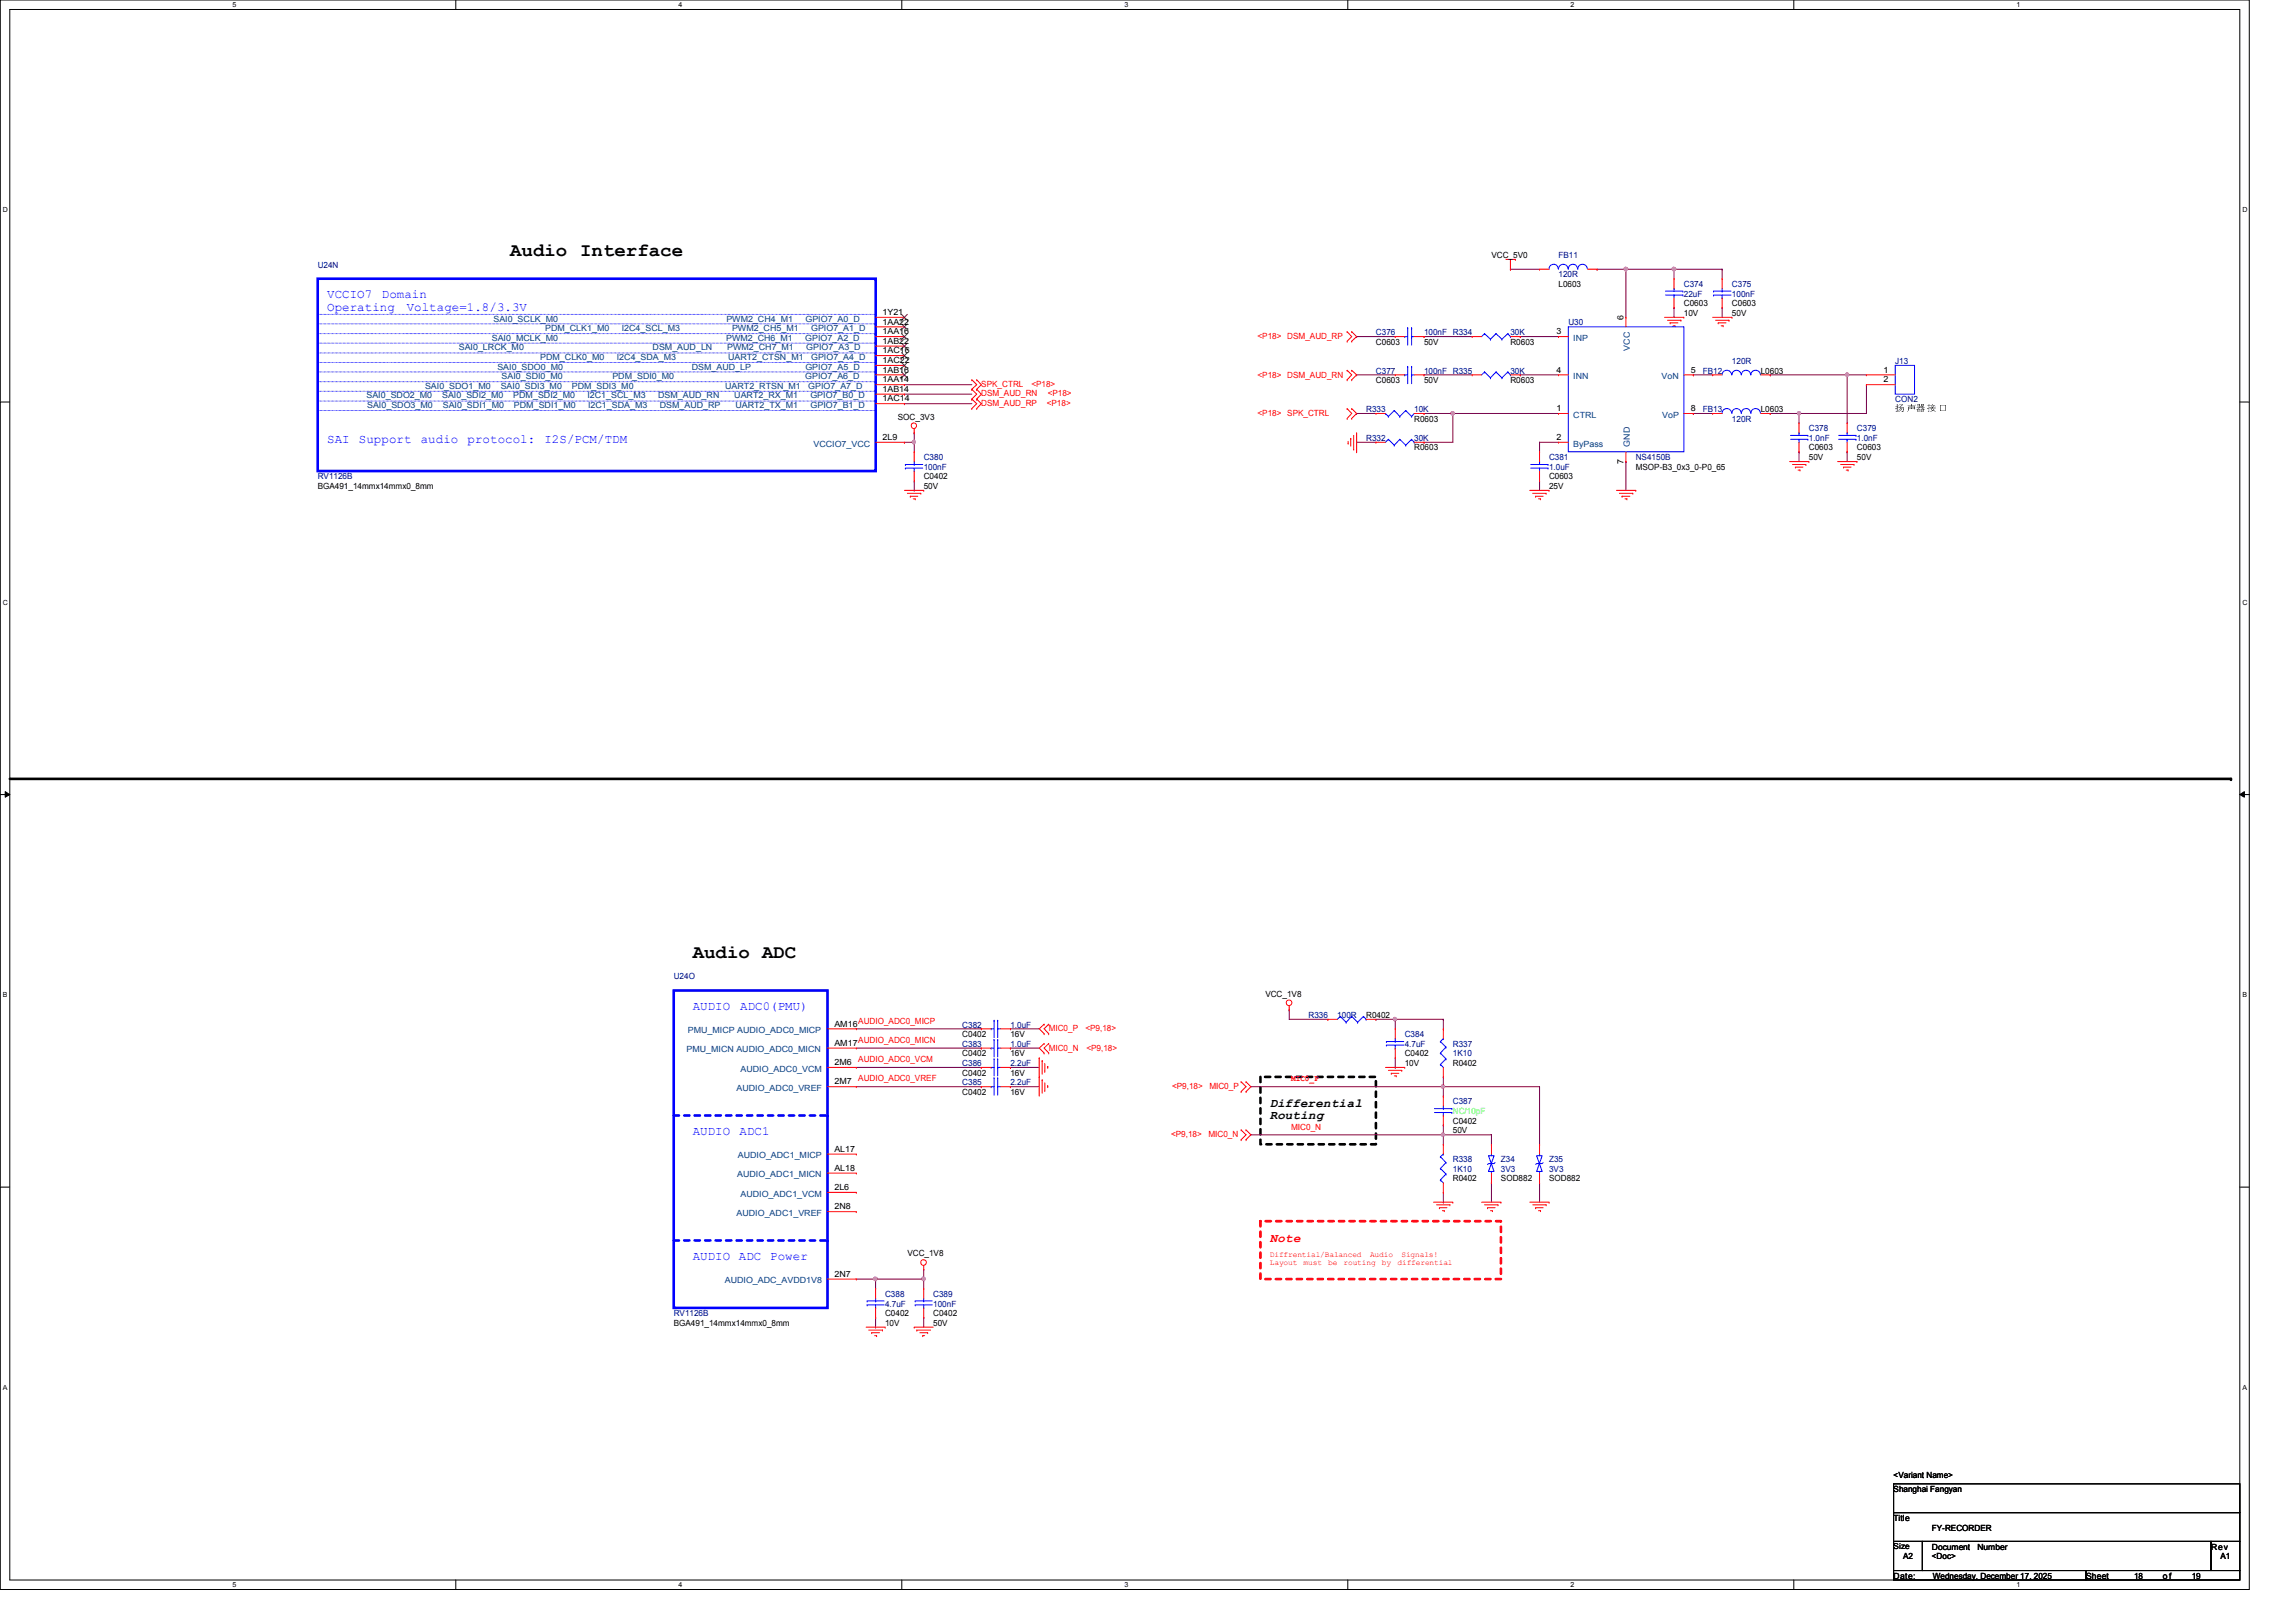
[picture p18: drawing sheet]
<svg xmlns="http://www.w3.org/2000/svg" width="297mm" height="210mm" viewBox="0 0 297 210" stroke-linecap="round" stroke-linejoin="round" font-family="sans-serif">
<defs><g id="words">
<g font-size="2.5">
<text x="66" y="33.1">Audio Interface</text>
<text x="89.6" y="124">Audio ADC</text>
</g>
<g font-size="1.6" fill="#00f">
<text x="42.3" y="38.6">VCCIO7</text>
<text x="42.3" y="40.2">Operating</text>
<text x="49.4" y="38.6">Domain</text>
<text x="52.6" y="40.2">Voltage=1.8/3.3V</text>
<text x="42.3" y="57.3">SAI</text>
<text x="46.4" y="57.3">Support</text>
<text x="54.4" y="57.3">audio</text>
<text x="60.5" y="57.3">protocol:</text>
<text x="70.4" y="57.3">I2S/PCM/TDM</text>
<text x="89.6" y="130.7">AUDIO</text>
<text x="95.8" y="130.7">ADC0(PMU)</text>
<text x="89.6" y="146.9">AUDIO</text>
<text x="95.7" y="146.9">ADC1</text>
<text x="89.6" y="163.1">AUDIO ADC</text>
<text x="99.6" y="163.1">Power</text>
</g>
<g font-size="1.6">
<text x="164.3" y="143.3">Differential</text>
<text x="164.3" y="144.9">Routing</text>
</g>
<text font-size="1.6" fill="#f00" x="164.3" y="160.7">Note</text>
<g font-size="1.1" fill="#00007f">
<text x="41.1" y="34.6">U24N</text>
<text x="201.6" y="33.4">FB11</text>
<text x="201.6" y="35.9">120R</text>
<text x="217.8" y="37.1">C374</text>
<text x="217.8" y="38.4">22uF</text>
<text x="224.1" y="37.1">C375</text>
<text x="224.1" y="38.4">100nF</text>
<text x="178" y="43.3">C376</text>
<text x="184.2" y="43.3">100nF R334</text>
<text x="195.4" y="43.3">30K</text>
<text x="202.9" y="42.1">U30</text>
<text x="224.1" y="47.1">120R</text>
<text x="245.2" y="47.1">J13</text>
<text x="176.7" y="53.3">R333</text>
<text x="178" y="48.3">C377</text>
<text x="183" y="53.3">10K</text>
<text x="184.2" y="48.3">100nF R335</text>
<text x="195.4" y="48.3">30K</text>
<text x="220.3" y="48.3">FB12</text>
<text x="220.3" y="53.3">FB13</text>
<text x="245.2" y="52.1">CON2</text>
<text x="119.5" y="59.5">C380</text>
<text x="176.7" y="57.1">R332</text>
<text x="183" y="57.1">30K</text>
<text x="200.4" y="59.5">C381</text>
<text x="211.6" y="59.5">NS4150B</text>
<text x="224.1" y="54.6">120R</text>
<text x="234" y="55.8">C378</text>
<text x="234" y="57.1">1.0nF</text>
<text x="240.2" y="55.8">C379</text>
<text x="240.2" y="57.1">1.0nF</text>
<text x="41.1" y="62">RV1126B</text>
<text x="119.5" y="60.8">100nF</text>
<text x="200.4" y="60.8">1.0uF</text>
<text x="87.2" y="126.7">U24O</text>
<text x="169.3" y="131.7">R336</text>
<text x="173" y="131.7">100R</text>
<text x="124.5" y="133">C382</text>
<text x="124.5" y="135.5">C383</text>
<text x="124.5" y="138">C386</text>
<text x="130.7" y="133">1.0uF</text>
<text x="130.7" y="135.5">1.0uF</text>
<text x="130.7" y="138">2.2uF</text>
<text x="181.7" y="134.2">C384</text>
<text x="181.7" y="135.5">4.7uF</text>
<text x="188" y="135.5">R337</text>
<text x="188" y="136.7">1K10</text>
<text x="124.5" y="140.4">C385</text>
<text x="130.7" y="140.4">2.2uF</text>
<text x="188" y="142.9">C387</text>
<text x="188" y="150.4">R338</text>
<text x="188" y="151.6">1K10</text>
<text x="194.2" y="150.4">Z34</text>
<text x="194.2" y="151.6">3V3</text>
<text x="200.4" y="150.4">Z35</text>
<text x="200.4" y="151.6">3V3</text>
<text x="114.5" y="167.8">C388</text>
<text x="120.7" y="167.8">C389</text>
<text x="87.2" y="170.3">RV1126B</text>
<text x="114.5" y="169.1">4.7uF</text>
<text x="120.7" y="169.1">100nF</text>
</g>
<g font-size="1.1">
<text x="193" y="33.4">VCC_5V0</text>
<text x="114.2" y="40.8">1Y21</text>
<text x="114.2" y="42">1AA22</text>
<text x="201.6" y="37.1">L0603</text>
<text x="210.1" y="41.4" transform="rotate(-90 210.1 41.4)">6</text>
<text x="217.8" y="40.9">10V</text>
<text x="217.8" y="39.6">C0603</text>
<text x="224.1" y="40.9">50V</text>
<text x="224.1" y="39.6">C0603</text>
<text x="114.2" y="44.5">1AB22</text>
<text x="114.2" y="43.3">1AA16</text>
<text x="114.2" y="45.7">1AC16</text>
<text x="114.2" y="47">1AC22</text>
<text x="178" y="44.6">C0603</text>
<text x="184.2" y="44.6">50V</text>
<text x="195.4" y="44.6">R0603</text>
<text x="201.4" y="43.3">3</text>
<text x="114.2" y="48.2">1AB16</text>
<text x="114.2" y="49.5">1AA14</text>
<text x="114.2" y="50.7">1AB14</text>
<text x="114.2" y="51.9">1AC14</text>
<text x="178" y="49.6">C0603</text>
<text x="184.2" y="49.6">50V</text>
<text x="195.4" y="49.6">R0603</text>
<text x="201.4" y="53.2">1</text>
<text x="201.4" y="48.2">4</text>
<text x="218.7" y="48.2">5</text>
<text x="218.7" y="53.2">8</text>
<text x="227.8" y="48.3">L0603</text>
<text x="227.8" y="53.3">L0603</text>
<text x="243.7" y="48.2">1</text>
<text x="243.7" y="49.5">2</text>
<text x="245.2" y="53.2">扬扬数锂锂</text>
<text x="114.2" y="56.9">2L9</text>
<text x="116.2" y="54.3">SOC_3V3</text>
<text x="183" y="58.3">R0603</text>
<text x="183" y="54.6">R0603</text>
<text x="201.4" y="56.9">2</text>
<text x="210.1" y="60" transform="rotate(-90 210.1 60)">7</text>
<text x="234" y="59.5">50V</text>
<text x="234" y="58.3">C0603</text>
<text x="240.2" y="59.5">50V</text>
<text x="240.2" y="58.3">C0603</text>
<text x="41.1" y="63.3">BGA491_14mmx14mmx0_8mm</text>
<text x="119.5" y="63.3">50V</text>
<text x="119.5" y="62">C0402</text>
<text x="200.4" y="63.3">25V</text>
<text x="200.4" y="62">C0603</text>
<text x="211.6" y="60.8">MSOP-B3_0x3_0-P0_65</text>
<text x="163.7" y="129">VCC_1V8</text>
<text x="176.7" y="131.7">R0402</text>
<text x="107.9" y="135.3">AM17</text>
<text x="107.9" y="132.8">AM16</text>
<text x="107.9" y="137.8">2M6</text>
<text x="124.5" y="134.2">C0402</text>
<text x="124.5" y="136.7">C0402</text>
<text x="130.7" y="134.2">16V</text>
<text x="130.7" y="136.7">16V</text>
<text x="181.7" y="138">10V</text>
<text x="181.7" y="136.7">C0402</text>
<text x="188" y="138">R0402</text>
<text x="107.9" y="140.3">2M7</text>
<text x="124.5" y="139.2">C0402</text>
<text x="124.5" y="141.7">C0402</text>
<text x="130.7" y="139.2">16V</text>
<text x="130.7" y="141.7">16V</text>
<text x="107.9" y="149.1">AL17</text>
<text x="188" y="146.6">50V</text>
<text x="188" y="145.4">C0402</text>
<text x="107.9" y="151.5">AL18</text>
<text x="107.9" y="154">2L6</text>
<text x="188" y="152.9">R0402</text>
<text x="194.2" y="152.9">SOD882</text>
<text x="200.4" y="152.9">SOD882</text>
<text x="107.9" y="156.5">2N8</text>
<text x="107.9" y="165.2">2N7</text>
<text x="117.4" y="162.6">VCC_1V8</text>
<text x="87.2" y="171.5">BGA491_14mmx14mmx0_8mm</text>
<text x="114.5" y="171.5">10V</text>
<text x="114.5" y="170.3">C0402</text>
<text x="120.7" y="171.5">50V</text>
<text x="120.7" y="170.3">C0402</text>
<text x="245" y="191.2">&lt;Variant Name&gt;</text>
<text x="245" y="193.1">Shanghai Fangyan</text>
<text x="245" y="196.8">Title</text>
<text x="245" y="200.4">Size</text>
<text x="246.2" y="201.8">A2</text>
<text x="249.9" y="200.5">Document</text>
<text x="249.9" y="201.8">&lt;Doc&gt;</text>
<text x="249.9" y="198.1">FY-RECORDER</text>
<text x="255.8" y="200.5">Number</text>
<text x="286" y="200.5">Rev</text>
<text x="287.3" y="201.8">A1</text>
<text x="245" y="204.3">Date:</text>
<text x="250.1" y="204.3">Wednesday, December 17, 2025</text>
<text x="269.9" y="204.3">Sheet</text>
<text x="276.1" y="204.3">18</text>
<text x="279.8" y="204.3">o f</text>
<text x="283.5" y="204.3">19</text>
</g>
<g font-size="1.1" fill="#003f7f">
<text x="63.8" y="41.6">SAI0_SCLK_M0</text>
<text x="94" y="41.6">PWM2_CH4_M1</text>
<text x="104.2" y="41.6">GPIO7_A0_D</text>
<text x="59.3" y="45.3">SAI0_LRCK_M0</text>
<text x="63.6" y="44.1">SAI0_MCLK_M0</text>
<text x="64.3" y="47.8">SAI0_SDO0_M0</text>
<text x="69.9" y="46.6">PDM_CLK0_M0</text>
<text x="70.5" y="42.8">PDM_CLK1_M0</text>
<text x="79.8" y="46.6">I2C4_SDA_M3</text>
<text x="80.4" y="42.8">I2C4_SCL_M3</text>
<text x="84.4" y="45.3">DSM_AUD_LN</text>
<text x="89.5" y="47.8">DSM_AUD_LP</text>
<text x="93.9" y="44.1">PWM2_CH6_M1</text>
<text x="94.1" y="45.3">PWM2_CH7_M1</text>
<text x="94.2" y="46.6">UART2_CTSN_M1</text>
<text x="94.7" y="42.8">PWM2_CH5_M1</text>
<text x="104.2" y="44.1">GPIO7_A2_D</text>
<text x="104.2" y="47.8">GPIO7_A5_D</text>
<text x="104.3" y="45.3">GPIO7_A3_D</text>
<text x="104.9" y="42.8">GPIO7_A1_D</text>
<text x="104.9" y="46.6">GPIO7_A4_D</text>
<text x="203.5" y="44.1">INP</text>
<text x="210.9" y="45.4" transform="rotate(-90 210.9 45.4)">VCC</text>
<text x="47.4" y="51.6">SAI0_SDO2_M0</text>
<text x="47.5" y="52.8">SAI0_SDO3_M0</text>
<text x="55" y="50.3">SAI0_SDO1_M0</text>
<text x="57.2" y="51.6">SAI0_SDI2_M0</text>
<text x="57.3" y="52.8">SAI0_SDI1_M0</text>
<text x="64.8" y="50.3">SAI0_SDI3_M0</text>
<text x="64.9" y="49.1">SAI0_SDI0_M0</text>
<text x="66.4" y="51.6">PDM_SDI2_M0</text>
<text x="66.5" y="52.8">PDM_SDI1_M0</text>
<text x="74" y="50.3">PDM_SDI3_M0</text>
<text x="76" y="51.6">I2C1_SCL_M3</text>
<text x="76.1" y="52.8">I2C1_SDA_M3</text>
<text x="79.2" y="49.1">PDM_SDI0_M0</text>
<text x="85.1" y="51.6">DSM_AUD_RN</text>
<text x="85.4" y="52.8">DSM_AUD_RP</text>
<text x="93.8" y="50.3">UART2_RTSN_M1</text>
<text x="95" y="51.6">UART2_RX_M1</text>
<text x="95.1" y="52.8">UART2_TX_M1</text>
<text x="104.2" y="49.1">GPIO7_A6_D</text>
<text x="104.6" y="50.3">GPIO7_A7_D</text>
<text x="104.8" y="51.6">GPIO7_B0_D</text>
<text x="104.9" y="52.8">GPIO7_B1_D</text>
<text x="203.5" y="49.1">INN</text>
<text x="215" y="49.1">VoN</text>
<text x="105.2" y="57.8">VCCIO7_VCC</text>
<text x="203.5" y="54.1">CTRL</text>
<text x="203.5" y="57.8">ByPass</text>
<text x="210.9" y="57.8" transform="rotate(-90 210.9 57.8)">GND</text>
<text x="215.1" y="54.1">VoP</text>
<text x="88.8" y="136.2">PMU_MICN AUDIO_ADC0_MICN</text>
<text x="89" y="133.7">PMU_MICP AUDIO_ADC0_MICP</text>
<text x="95.3" y="141.2">AUDIO_ADC0_VREF</text>
<text x="95.8" y="138.7">AUDIO_ADC0_VCM</text>
<text x="95.5" y="149.9">AUDIO_ADC1_MICP</text>
<text x="95.4" y="152.4">AUDIO_ADC1_MICN</text>
<text x="95.8" y="154.9">AUDIO_ADC1_VCM</text>
<text x="95.3" y="157.4">AUDIO_ADC1_VREF</text>
<text x="93.8" y="166.1">AUDIO_ADC_AVDD1V8</text>
</g>
<g font-size="1.1" fill="#f00">
<text x="162.7" y="43.9">&lt;P18&gt; DSM_AUD_RP</text>
<text x="127" y="51.3">DSM_AUD_RN</text>
<text x="127" y="52.6">DSM_AUD_RP</text>
<text x="127" y="50.1">SPK_CTRL</text>
<text x="133.4" y="50.1">&lt;P18&gt;</text>
<text x="135.4" y="52.6">&lt;P18&gt;</text>
<text x="135.5" y="51.3">&lt;P18&gt;</text>
<text x="162.7" y="53.8">&lt;P18&gt; SPK_CTRL</text>
<text x="162.7" y="48.9">&lt;P18&gt; DSM_AUD_RN</text>
<text x="111" y="132.5">AUDIO_ADC0_MICP</text>
<text x="111" y="135">AUDIO_ADC0_MICN</text>
<text x="111" y="137.5">AUDIO_ADC0_VCM</text>
<text x="135.7" y="133.5">MIC0_P</text>
<text x="135.7" y="136">MIC0_N</text>
<text x="140.4" y="133.5">&lt;P9,18&gt;</text>
<text x="140.5" y="136">&lt;P9,18&gt;</text>
<text x="111" y="140">AUDIO_ADC0_VREF</text>
<text x="151.6" y="140.9">&lt;P9,18&gt;</text>
<text x="156.5" y="140.9">MIC0_P</text>
<text x="167" y="140">MIC0_P</text>
<text x="151.5" y="147.2">&lt;P9,18&gt;</text>
<text x="156.3" y="147.2">MIC0_N</text>
<text x="167" y="146.2">MIC0_N</text>
</g>
<text font-size="1.1" fill="#01ff00" x="188" y="144.2">NC/10pF</text>
<g font-size="1" fill="#f00">
<text x="164.3" y="162.6">Diffrential/Balanced</text>
<text x="164.3" y="163.7">Layout</text>
<text x="168.7" y="163.7">must</text>
<text x="171.8" y="163.7">be</text>
<text x="173.8" y="163.7">routing</text>
<text x="177.2" y="162.6">Audio</text>
<text x="178.8" y="163.7">by</text>
<text x="180.8" y="163.7">differential</text>
<text x="181.3" y="162.6">Signals!</text>
</g>
<g font-size=".9">
<text x="30.1" y=".9">5</text>
<text x="87.8" y=".9">4</text>
<text x="145.5" y=".9">3</text>
<text x="203.2" y=".9">2</text>
<text x="260.9" y=".9">1</text>
<text x=".4" y="27.4">D</text>
<text x="290.1" y="27.4">D</text>
<text x=".4" y="78.2">C</text>
<text x="290.1" y="78.2">C</text>
<text x=".4" y="129">B</text>
<text x="290.1" y="129">B</text>
<text x=".4" y="179.8">A</text>
<text x="290.1" y="179.8">A</text>
<text x="30.1" y="205.4">5</text>
<text x="87.8" y="205.4">4</text>
<text x="145.5" y="205.4">3</text>
<text x="203.2" y="205.4">2</text>
<text x="260.9" y="205.4">1</text>
</g>
</g></defs>
<path d="M0 0h291v205.7h-291zM1.3 1.2h288.5v203.3h-288.5z" fill="none" stroke="#000" stroke-width=".13"/>
<g fill="#fff">
<path d="M30.1 .1h.5v1h-.5z"/>
<path d="M30.1 204.6h.5v1h-.5z"/>
</g>
<path d="M59 0v1.2M59 204.5v1.2" fill="none" stroke="#000" stroke-width=".13"/>
<g fill="#fff">
<path d="M87.8 .1h.5v1h-.5z"/>
<path d="M87.8 204.6h.5v1h-.5z"/>
</g>
<path d="M116.7 0v1.2M116.7 204.5v1.2" fill="none" stroke="#000" stroke-width=".13"/>
<g fill="#fff">
<path d="M145.5 .1h.5v1h-.5z"/>
<path d="M145.5 204.6h.5v1h-.5z"/>
</g>
<path d="M174.4 0v1.2M174.4 204.5v1.2" fill="none" stroke="#000" stroke-width=".13"/>
<g fill="#fff">
<path d="M203.2 .1h.5v1h-.5z"/>
<path d="M203.2 204.6h.5v1h-.5z"/>
</g>
<path d="M232.1 0v1.2M232.1 204.5v1.2" fill="none" stroke="#000" stroke-width=".13"/>
<g fill="#fff">
<path d="M260.9 .1h.5v1h-.5z"/>
<path d="M260.9 204.6h.5v1h-.5z"/>
<path d="M.4 26.6h.6v1h-.6z"/>
<path d="M290.1 26.6h.6v1h-.6z"/>
<path d="M.4 77.4h.6v1h-.6z"/>
<path d="M290.1 77.4h.6v1h-.6z"/>
</g>
<path d="M0 52h1.3M289.8 52h1.2" fill="none" stroke="#000" stroke-width=".13"/>
<g fill="#fff">
<path d="M.4 128.2h.6v1h-.6z"/>
<path d="M290.1 128.2h.6v1h-.6z"/>
</g>
<path d="M0 102.8h1.3M.7 102.4l.6 .4-.6 .4zM289.8 102.8l.6-.4v.8zM289.8 102.8h1.2" fill="none" stroke="#000" stroke-width=".13"/>
<path d="M.7 102.4l.6 .4-.6 .4zM289.8 102.8l.6-.4v.8z" fill="#000"/>
<g fill="#fff">
<path d="M.4 179h.5v1h-.5z"/>
<path d="M290.1 179h.6v1h-.6z"/>
</g>
<path d="M0 153.6h1.3M289.8 153.6h1.2" fill="none" stroke="#000" stroke-width=".13"/>
<path d="M1.3 100.8h287.3" fill="none" stroke="#000" stroke-width=".34"/>
<circle cx="288.6" cy="100.8" r=".17" fill="#000"/>
<path d="M163.1 139.4h14.9v8.7h-14.9z" fill="none" stroke="#000" stroke-width=".34" stroke-dasharray=".7 .7"/>
<path d="M163.1 158h31.1v7.5h-31.1z" fill="none" stroke="#f00" stroke-width=".34" stroke-dasharray=".7 .7"/>
<path d="M117 51h.1M117 52.2h.1M117 57.2h.1M117 51h8.7M117 52.2h8.7M117 57.2h1.3M118.3 56h.1M118.3 57.2h.1M118.3 56v2.5" fill="none" stroke="#7f003f" stroke-width=".13"/>
<path d="M118.1 57h.3v.2v.2h-.2h-.1z" fill-rule="evenodd" fill="#f0f"/>
<path d="M118.1 57h.3v.2v.2h-.2h-.1z" fill="none" stroke="#f0f" stroke-width=".13"/>
<path d="M110.8 133.1h16.2M110.8 135.6h16.2M127 133.1h.1M127 135.6h.1M110.8 165.5h2.5M113.3 165.5h.1M119.5 164.3h.1M119.5 164.3v1.2" fill="none" stroke="#7f003f" stroke-width=".13"/>
<path d="M119.3 165.3h.3l.1 .2-.1 .2h-.1h-.2z" fill-rule="evenodd" fill="#f0f"/>
<path d="M119.3 165.3h.3l.1 .2-.1 .2h-.1h-.2z" fill="none" stroke="#f0f" stroke-width=".13"/>
<path d="M210.4 34.8h.1M210.4 34.8h6.2M210.4 34.8v6.3M110.8 138.1h16.2M127 138.1h.1M110.8 140.6h16.2M127 140.6h.1" fill="none" stroke="#7f003f" stroke-width=".13"/>
<path d="M210.2 34.6h.3l.1 .2-.1 .2-.2 .1-.1-.1z" fill-rule="evenodd" fill="#f0f"/>
<path d="M210.2 34.6h.3l.1 .2-.1 .2-.2 .1-.1-.1z" fill="none" stroke="#f0f" stroke-width=".13"/>
<path d="M239 48.5h.1M239 48.5v6.2" fill="none" stroke="#7f003f" stroke-width=".13"/>
<path d="M238.8 48.3h.3l.1 .2-.1 .1-.1 .1-.2-.1z" fill-rule="evenodd" fill="#f0f"/>
<path d="M238.8 48.3h.3l.1 .2-.1 .1-.1 .1-.2-.1z" fill="none" stroke="#f0f" stroke-width=".13"/>
<path d="M229 48.5h.1M229 53.5h.1M229 48.5h12.5M229 53.5h12.5M232.7 53.5h.1M232.7 53.5v1.2M239 48.5h.1" fill="none" stroke="#7f003f" stroke-width=".13"/>
<path d="M232.6 53.3h.3l.1 .2-.1 .1-.2 .1-.1-.1z" fill-rule="evenodd" fill="#f0f"/>
<path d="M232.6 53.3h.3l.1 .2-.1 .1-.2 .1-.1-.1z" fill="none" stroke="#f0f" stroke-width=".13"/>
<path d="M195.4 34.8h.1M195.4 34.8h3.8M206.6 34.8h.1M206.6 34.8h3.8M241.5 49.8h.1M241.5 49.8v3.7M166.8 130.7h.1M166.8 130.7v1.2h5M171.8 131.9h.1M180.5 131.9h.1M180.5 131.9h6.2" fill="none" stroke="#7f003f" stroke-width=".13"/>
<path d="M180.3 131.7h.3l.1 .2-.1 .1-.1 .1-.2-.1z" fill-rule="evenodd" fill="#f0f"/>
<path d="M180.3 131.7h.3l.1 .2-.1 .1-.1 .1-.2-.1z" fill="none" stroke="#f0f" stroke-width=".13"/>
<path d="M180.5 131.9h.1M180.5 131.9v1.2M161.8 140.6h24.9M186.7 140.6h.1" fill="none" stroke="#7f003f" stroke-width=".13"/>
<path d="M186.5 140.4h.3l.1 .2-.1 .2h-.1h-.2z" fill-rule="evenodd" fill="#f0f"/>
<path d="M186.5 140.4h.3l.1 .2-.1 .2h-.1h-.2z" fill="none" stroke="#f0f" stroke-width=".13"/>
<path d="M161.8 146.9h24.9M186.7 145.6h.1M186.7 146.9h.1M186.7 145.6v1.3" fill="none" stroke="#7f003f" stroke-width=".13"/>
<path d="M186.5 146.7h.3l.1 .1-.1 .2-.1 .1-.2-.1z" fill-rule="evenodd" fill="#f0f"/>
<path d="M186.5 146.7h.3l.1 .1-.1 .2-.1 .1-.2-.1z" fill="none" stroke="#f0f" stroke-width=".13"/>
<path d="M117 49.8h.1M117 49.8h8.7M113.3 165.5h.1M113.3 165.5v1.3" fill="none" stroke="#7f003f" stroke-width=".13"/>
<path d="M113.1 165.3h.3l.1 .2-.1 .2h-.2h-.1z" fill-rule="evenodd" fill="#f0f"/>
<path d="M113.1 165.3h.3l.1 .2-.1 .2h-.2h-.1z" fill="none" stroke="#f0f" stroke-width=".13"/>
<g fill="none" stroke="#7f003f" stroke-width=".13">
<path d="M216.6 34.8h.1M216.6 34.8v1.3M216.6 34.8h6.2M222.8 34.8h.1M222.8 34.8v1.3M118.3 63.5h.1M118.3 62.2v1.3M130.7 133.1h.1M130.7 135.6h.1M130.7 138.1h.1M130.7 133.1h3.7M130.7 135.6h3.7"/>
<path d="M130.7 138.1h3.7M178 131.9h.1M178 131.9h2.5M180.5 138.1h.1M180.5 136.9v1.2M186.7 131.9h.1M186.7 131.9v1.2M186.7 139.4v1.2M130.7 140.6h.1M130.7 140.6h3.7M186.7 155.6h.1M186.7 146.9h.1"/>
<path d="M186.7 140.6h.1M186.7 146.9v1.2M186.7 154.3v1.3M113.3 171.7h.1M113.3 165.5h6.2M113.3 170.5v1.2M119.5 165.5h.1M119.5 170.5h.1M119.5 165.5v1.3M119.5 170.5v1.2"/>
</g>
<path d="M216.4 34.6h.3l.1 .2-.1 .2-.2 .1-.1-.1z" fill-rule="evenodd" fill="#f0f"/>
<path d="M216.4 34.6h.3l.1 .2-.1 .2-.2 .1-.1-.1z" fill="none" stroke="#f0f" stroke-width=".13"/>
<g fill="none" stroke="#7f003f" stroke-width=".13">
<path d="M216.6 39.8h.1M216.6 39.8v1.3M222.8 39.8h.1M222.8 39.8v1.3M175.5 57.2h.1M175.5 53.5h.1M175.5 53.5h2.5M175.5 57.2h2.5M188 53.5h.1M188 53.5h13.6M188 53.5v3.7M219.1 53.5h.1"/>
<path d="M219.1 48.5h.1M219.1 53.5h2.5M219.1 48.5h2.5M232.7 58.5h.1M232.7 58.5v1.2M239 58.5h.1M239 58.5v1.2"/>
</g>
<path d="M187.8 53.3h.3l.1 .2-.1 .1-.2 .1-.1-.1z" fill-rule="evenodd" fill="#f0f"/>
<path d="M187.8 53.3h.3l.1 .2-.1 .1-.2 .1-.1-.1z" fill="none" stroke="#f0f" stroke-width=".13"/>
<g fill="none" stroke="#7f003f" stroke-width=".13">
<path d="M175.5 43.6h.1M175.5 48.5h.1M175.5 43.6h5M175.5 48.5h5M184.2 57.2h.1M184.2 53.5h.1M184.2 48.5h.1M184.2 43.6h.1M184.2 57.2h3.8M184.2 53.5h3.8M184.2 43.6h6.3M184.2 48.5h6.3"/>
<path d="M196.7 43.6h.1M196.7 48.5h.1M196.7 43.6h4.9M196.7 48.5h4.9M199.2 57.2h.1M199.2 57.2h2.4M199.2 57.2v1.3M210.4 59.7h.1M210.4 59.7v3.8M199.2 62.2h.1M199.2 62.2v1.3M186.7 141.9h.1"/>
<path d="M186.7 146.9h.1M186.7 140.6h.1M186.7 140.6v1.3M186.7 146.9h6.3M186.7 140.6h12.5M193 146.9h.1M193 153.1h.1M193 146.9v1.2M193 153.1v2.5M199.2 140.6h.1M199.2 153.1h.1M199.2 140.6v7.5"/>
<path d="M199.2 153.1v2.5"/>
</g>
<g fill="none" stroke="#f00" stroke-width=".13">
<path d="M194.8 33.6h1.2M195.4 34.8h.1M195.4 33.6v1.2M196 33.6h.1M199.2 34.8h.1M199.2 34.8h1.2M205.4 34.8h1.2M206.6 34.8h.1M118.3 56h.1M118.3 55.5v.5M125.7 51.6h.1M125.7 50.4h.1"/>
<path d="M125.7 52.9h.1M125.7 49.1h.1M125.7 50.4l.7 .6-.7 .6M125.7 51.6l.7 .6-.7 .7M125.7 49.1l.7 .7-.7 .6M126.4 51.6h.1M126.4 50.4h.1M126.4 52.9h.1M126.4 49.1h.1M126.4 50.4l.6 .6-.6 .6M126.4 51.6l.6 .6-.6 .7M126.4 49.1l.6 .7-.6 .6"/>
<path d="M174.3 52.9h.1M174.3 54.1h.1M174.3 42.9h.1M174.3 44.2h.1M174.3 47.9h.1M174.3 49.1h.1M174.3 52.9l.6 .6-.6 .6M174.3 42.9l.6 .7-.6 .6M174.3 47.9l.6 .6-.6 .6M174.4 57.4h.1M174.4 57.1v.3M174.7 56.7h.1"/>
<path d="M174.7 56.7v1M174.9 54.1h.1M174.9 52.9h.1M174.9 44.2h.1M174.9 42.9h.1M174.9 49.1h.1M174.9 47.9h.1M174.9 52.9l.6 .6-.6 .6M174.9 42.9l.6 .7-.6 .6M174.9 47.9l.6 .6-.6 .6M175.1 58.1h.1M175.1 56.3v1.8"/>
<path d="M175.5 58.5h.1M175.5 56v2.5M190.5 48.5h.1M190.5 48.5h1.2M195.4 48.5h1.3M196.7 48.5h.1M215.3 41.1h2.5M215.7 41.4h1.8M216.1 41.8h.1M216.1 41.8h1M216.4 42.2h.3M216.7 42.2h.1"/>
<path d="M217.5 41.4h.1M217.8 41.1h.1M221.6 41.1h2.5M222 41.4h1.7M222.3 41.8h.1M222.3 41.8h1M222.7 42.2h.2M222.9 42.2h.1M223.7 41.4h.1M224.1 41.1h.1M231.5 59.7h2.5M234 59.7h.1"/>
<path d="M237.7 59.7h2.5M240.2 59.7h.1M241.5 48.5h.1M241.5 49.8h.1M241.5 48.5h3.7M241.5 49.8h3.7M117 63.5h2.5M117.4 63.8h1.7M117.8 64.2h.1M117.8 64.2h.9M118.1 64.6h.3M118.4 64.6h.1"/>
<path d="M119.1 63.8h.1M119.5 63.5h.1M197.9 63.5h2.5M198.3 63.8h1.7M198.7 64.2h.1M198.7 64.2h.9M199 64.6h.3M199.3 64.6h.1M200 63.8h.1M200.4 63.5h.1M209.1 63.5h2.5M209.5 63.8h1.7"/>
<path d="M209.8 64.2h.1M209.8 64.2h1.1M210.2 64.6h.3M210.5 64.6h.1M211.2 63.8h.1M211.6 63.5h.1M231.9 60.1h1.7M232.3 60.5h.1M232.3 60.5h1M232.6 60.8h.3M232.9 60.8h.1M233.6 60.1h.1"/>
<path d="M238.1 60.1h1.8M238.5 60.5h.1M238.5 60.5h1M238.8 60.8h.3M239.1 60.8h.1M239.9 60.1h.1M134.4 136.9h.1M134.4 139.4h.1M134.4 136.9v5M134.8 137.2h.1M134.8 139.7h.1M134.8 137.2v1.8"/>
<path d="M134.8 139.7v1.8M135.1 132.5h.1M135.1 133.8h.1M135.1 135h.1M135.1 136.3h.1M135.1 132.5l-.7 .6 .7 .7M135.1 135l-.7 .6 .7 .7M135.2 138.6h.1M135.2 137.6v1M135.5 138h.1M135.5 138v.3M135.7 133.8h.1"/>
<path d="M135.7 132.5h.1M135.7 136.3h.1M135.7 135h.1M135.7 132.5l-.6 .6 .6 .7M135.7 135l-.6 .6 .6 .7M160.6 140h.1M160.6 140l.6 .6-.6 .7M161.2 140h.1M161.2 140l.6 .6-.6 .7M166.8 130.7h.1M166.8 130.2v.5M179.2 138.1h2.5"/>
<path d="M179.6 138.5h1.8M180 138.9h.1M180 138.9h1M180.4 139.2h.2M180.6 139.2h.1M181.4 138.5h.1M181.7 138.1h.1M135.2 141.1h.1M135.2 140.1v1M135.5 140.5h.1M135.5 140.5v.3M160.6 141.3h.1"/>
<path d="M160.6 147.5h.1M160.6 146.2h.1M160.6 146.2l.6 .7-.6 .6M161.2 141.3h.1M161.2 146.2h.1M161.2 147.5h.1M161.2 146.2l.6 .7-.6 .6M185.5 155.6h2.5M185.8 155.9h1.8M186.2 156.3h.1M186.2 156.3h1M186.6 156.7h.3"/>
<path d="M186.9 156.7h.1M187.6 155.9h.1M188 155.6h.1M191.7 155.6h2.5M192.1 155.9h1.7M192.4 156.3h.1M192.4 156.3h1M192.8 156.7h.3M193.1 156.7h.1M193.8 155.9h.1M194.2 155.6h.1M197.9 155.6h2.5"/>
<path d="M198.3 155.9h1.7M198.7 156.3h.1M198.7 156.3h.9M199 156.7h.3M199.3 156.7h.1M200 155.9h.1M200.4 155.6h.1M112.1 171.7h2.4M112.4 172.1h1.8M112.8 172.5h.1M112.8 172.5h1M113.2 172.8h.2"/>
<path d="M113.4 172.8h.1M114.2 172.1h.1M114.5 171.7h.1M118.3 171.7h.1M118.3 171.7h2.4M118.6 172.1h.1M118.6 172.1h1.8M119 172.5h1M119.4 172.8h.1M119.4 172.8h.2M119.5 164.3h.1M119.5 163.8v.5"/>
<path d="M120 172.5h.1"/>
<circle cx="118.2" cy="55.1" r=".35"/>
<circle cx="166.8" cy="129.8" r=".37"/>
<circle cx="119.5" cy="163.4" r=".37"/>
</g>
<path d="M245 192h44.8v3.7h-44.8zM245 195.7h44.8v3.8h-44.8zM245 199.5h3.7v3.7h-3.7zM248.7 199.5h37.3v3.7h-37.3zM286 199.5h3.8v3.7h-3.8zM245 203.2h24.9v1.3h-24.9zM269.9 203.2h19.9v1.3h-19.9z" fill="none" stroke="#000" stroke-width=".13"/>
<g fill="none" stroke="#00f" stroke-width=".13">
<path d="M201.6 34.8a.59 .59 0 0 0-.6-.6 .59 .59 0 0 0-.6 .6M202.9 34.8a.61 .61 0 0 0-.7-.6 .61 .61 0 0 0-.6 .6M204.1 34.8a.59 .59 0 0 0-.6-.6 .59 .59 0 0 0-.6 .6M205.4 34.8a.61 .61 0 0 0-.7-.6 .61 .61 0 0 0-.6 .6M192.1 48.1h.1M192.1 48.1l-.4 .4M192.1 48.1l.7 .8M192.8 48.9h.1M193.5 48.1h.1M193.5 48.1l-.7 .8M193.5 48.1l.8 .8M194.3 48.9h.1"/>
<path d="M195.1 48.1h.1M195.1 48.1l-.8 .8M195.1 48.1l.3 .4M195.4 48.5h.1M245.2 47.3h2.5v3.7h-2.5z"/>
</g>
<path d="M87.2 128.2h19.9v41h-19.9z" fill="none" stroke="#00f" stroke-width=".34"/>
<path d="M87.2 144.4h19.9" fill="none" stroke="#00f" stroke-width=".34" stroke-dasharray=".7 .7"/>
<circle cx="107.1" cy="144.4" r=".17" fill="#00f" stroke-dasharray=".7 .7"/>
<path d="M87.2 160.5h19.9" fill="none" stroke="#00f" stroke-width=".34" stroke-dasharray=".7 .7"/>
<circle cx="107.1" cy="160.5" r=".17" fill="#00f" stroke-dasharray=".7 .7"/>
<g fill="none" stroke="#f00" stroke-width=".13">
<path d="M216.6 36.1h.1M216.6 39.8h.1M216.6 36.1v1.2M216.6 38.6v1.2M222.8 39.8h.1M222.8 36.1h.1M222.8 36.1v1.2M222.8 38.6v1.2M113.3 48.5h3.7M113.3 57.2h3.7M113.3 43.6h3.7M113.3 41.1h3.7"/>
<path d="M113.3 44.8h3.7M113.3 42.3h3.7M113.3 46h3.7M113.3 47.3h3.7M113.3 49.8h3.7M113.3 51h3.7M113.3 52.2h3.7M117 41.1h.1M117 44.8h.1M117 43.6h.1M117 42.3h.1M117 46h.1"/>
<path d="M117 48.5h.1M117 47.3h.1M117 49.8h.1M117 51h.1M117 52.2h.1M117 57.2h.1M118.3 58.5h.1M118.3 58.5v1.2M178 57.2h.1M178 53.5h.1M178 53.5h1.2M178 57.2h1.2"/>
<path d="M180.5 43.6h.1M180.5 48.5h.1M180.5 48.5h1.2M180.5 43.6h1.2M183 48.5h1.2M183 53.5h1.2M183 57.2h1.2M183 43.6h1.2M184.2 57.2h.1M184.2 43.6h.1M184.2 53.5h.1M184.2 48.5h.1"/>
<path d="M190.5 43.6h.1M190.5 43.6h1.2M195.4 43.6h1.3M196.7 43.6h.1M199.2 58.5h.1M199.2 58.5v1.2M201.6 53.5h.1M201.6 57.2h.1M201.6 43.6h.1M201.6 48.5h.1M201.6 48.5h1.3M201.6 53.5h1.3"/>
<path d="M201.6 57.2h1.3M201.6 43.6h1.3M210.4 41.1h.1M210.4 59.7h.1M210.4 41.1v1.2M210.4 58.5v1.2M217.8 48.5h1.3M217.8 53.5h1.3M219.1 48.5h.1M219.1 53.5h.1M221.6 48.5h.1M221.6 53.5h.1"/>
<path d="M221.6 48.5h1.2M221.6 53.5h1.2M227.8 48.5h1.2M227.8 53.5h1.2M229 48.5h.1M229 53.5h.1M232.7 54.7h.1M232.7 58.5h.1M232.7 54.7v1.3M232.7 57.2v1.3M239 54.7h.1M239 58.5h.1"/>
<path d="M239 54.7v1.3M239 57.2v1.3M118.3 62.2h.1M118.3 61v1.2M199.2 62.2h.1M199.2 61v1.2M107.1 135.6h3.7M107.1 133.1h3.7M107.1 138.1h3.7M110.8 135.6h.1M110.8 133.1h.1M110.8 138.1h.1"/>
<path d="M127 133.1h.1M127 135.6h.1M127 138.1h.1M127 135.6h1.2M127 133.1h1.2M127 138.1h1.2M129.5 135.6h1.2M129.5 133.1h1.2M129.5 138.1h1.2M130.7 133.1h.1M130.7 135.6h.1M130.7 138.1h.1"/>
<path d="M171.8 131.9h.1M171.8 131.9h1.2M176.7 131.9h1.3M178 131.9h.1M180.5 136.9h.1M180.5 133.1h.1M180.5 133.1v1.3M180.5 135.6v1.3M186.7 139.4h.1M186.7 133.1h.1M186.7 133.1v1.3M186.7 138.1v1.3"/>
<path d="M107.1 156.8h3.7M107.1 151.8h3.7M107.1 149.4h3.7M107.1 154.3h3.7M107.1 140.6h3.7M110.8 156.8h.1M110.8 151.8h.1M110.8 149.4h.1M110.8 154.3h.1M110.8 140.6h.1M127 140.6h.1M127 140.6h1.2"/>
<path d="M129.5 140.6h1.2M130.7 140.6h.1M186.7 154.3h.1M186.7 148.1h.1M186.7 145.6h.1M186.7 141.9h.1M186.7 141.9v1.2M186.7 144.4v1.2M186.7 148.1v1.3M186.7 153.1v1.2M193 153.1h.1M193 148.1h.1"/>
<path d="M193 148.1v1.3M193 151.8v1.3M199.2 153.1h.1M199.2 148.1h.1M199.2 148.1v1.3M199.2 151.8v1.3M107.1 165.5h3.7M110.8 165.5h.1M113.3 170.5h.1M113.3 166.8h.1M113.3 166.8v1.2M113.3 169.2v1.3"/>
<path d="M119.5 170.5h.1M119.5 166.8h.1M119.5 166.8v1.2M119.5 169.2v1.3"/>
</g>
<g fill="none" stroke="#00f" stroke-width=".13">
<path d="M215.5 38.2h2.2M215.5 37.7h2.2M216.6 38.2h.1M216.6 37.3h.1M216.6 37.3v.4M216.6 38.2v.4M217.7 38.2h.1M217.7 37.7h.1M221.7 37.7h.1M221.7 38.2h.1M221.7 38.2h2.2M221.7 37.7h2.2"/>
<path d="M222.8 37.7h.1M222.8 38.6h.1M222.8 37.3v.4M222.8 38.2v.4M41.1 40.7h72.2M41.1 41.9h72.2M41.1 43.2h72.2M41.1 44.4h72.2M41.1 45.7h72.2M41.1 46.9h72.2M41.1 48.1h72.2M41.1 49.4h72.2"/>
<path d="M41.1 50.6h72.2M41.1 51.9h72.2M41.1 53.1h72.2M113.3 40.7h.1M113.3 41.9h.1M113.3 43.2h.1M113.3 44.4h.1M113.3 45.7h.1M113.3 46.9h.1M113.3 48.1h.1M113.3 49.4h.1M113.3 50.6h.1"/>
<path d="M113.3 51.9h.1M113.3 53.1h.1M118.3 59.7v.4M179.2 53.5h.1M179.2 53.5l.4 .4M179.6 56.9h.1M179.6 53.9h.1M179.6 56.9l-.4 .3M179.6 56.9l.8 .7M180.4 57.6h.1M180.4 53.1h.1M180.4 53.1l.7 .8"/>
<path d="M180.4 53.1l-.8 .8M181.1 56.9h.1M181.1 53.9h.1M181.1 56.9l-.7 .7M181.1 56.9l.8 .7M181.7 43.6h.1M181.7 48.5h.1M181.7 43.6h.4M181.7 48.5h.4M181.9 57.6h.1M181.9 53.1h.1M181.9 53.1l.7 .8"/>
<path d="M181.9 53.1l-.8 .8M182.1 42.4h.1M182.1 47.4h.1M182.1 42.4v2.3M182.1 47.4v2.3M182.6 56.9h.1M182.6 42.4h.1M182.6 43.6h.1M182.6 53.9h.1M182.6 47.4h.1M182.6 48.5h.1M182.6 56.9l-.7 .7"/>
<path d="M182.6 56.9l.4 .3M182.6 42.4v2.3M182.6 47.4v2.3M182.6 43.6h.4M182.6 48.5h.4M183 57.2h.1M183 53.5l-.4 .4M192.1 43.2h.1M192.1 43.2l-.4 .4M192.1 43.2l.7 .7M192.8 43.9h.1M193.5 43.2h.1"/>
<path d="M193.5 43.2l-.7 .7M193.5 43.2l.8 .7M194.3 43.9h.1M195.1 43.2h.1M195.1 43.2l-.8 .7M195.1 43.2l.3 .4M195.4 43.6h.1M199.2 59.7h.1M199.2 59.7v.4M202.9 42.3h14.9v16.2h-14.9zM222.8 48.5a.61 .61 0 0 1 .6-.6 .61 .61 0 0 1 .6 .6M224 53.5a.61 .61 0 0 0-.6-.6 .61 .61 0 0 0-.6 .6"/>
<path d="M224.1 48.5a.59 .59 0 0 1 .6-.6 .59 .59 0 0 1 .6 .6M225.3 53.5a.59 .59 0 0 0-.7-.6 .59 .59 0 0 0-.5 .6M225.3 48.5a.59 .59 0 0 1 .6-.6 .59 .59 0 0 1 .6 .6M226.5 53.5a.59 .59 0 0 0-.6-.6 .59 .59 0 0 0-.6 .6M226.5 48.5a.61 .61 0 0 1 .6-.6 .61 .61 0 0 1 .6 .6M227.7 53.5a.61 .61 0 0 0-.6-.6 .61 .61 0 0 0-.6 .6M231.6 56.9h2.3M231.6 56.3h2.3M232.7 56.9h.1M232.7 56h.1M232.7 56v.3M232.7 56.9v.3"/>
<path d="M233.9 56.9h.1M233.9 56.3h.1M237.9 56.9h2.2M237.9 56.3h2.2M239 56.9h.1M239 56h.1M239 56v.3M239 56.9v.3M240.1 56.9h.1M240.1 56.3h.1M117.1 60.1h.1M117.1 60.6h.1"/>
<path d="M117.1 60.6h2.3M117.1 60.1h2.3M118.3 60.1h.1M118.3 61h.1M118.3 60.6v.4M198 60.6h2.3M198 60.1h2.3M199.2 60.6h.1M199.2 60.6v.4M200.3 60.6h.1M200.3 60.1h.1M128.2 133.1h.1"/>
<path d="M128.2 135.6h.1M128.2 138.1h.1M128.2 133.1h.4M128.2 135.6h.4M128.2 138.1h.4M128.6 132h.1M128.6 134.5h.1M128.6 137h.1M128.6 139.5h.1M128.6 132v2.3M128.6 134.5v2.3M128.6 137v2.2"/>
<path d="M128.6 139.5v2.2M129.1 132h.1M129.1 133.1h.1M129.1 134.5h.1M129.1 135.6h.1M129.1 137h.1M129.1 138.1h.1M129.1 139.5h.1M129.1 132v2.3M129.1 134.5v2.3M129.1 137v2.2M129.1 139.5v2.2"/>
<path d="M129.1 133.1h.4M129.1 135.6h.4M129.1 138.1h.4M173.4 131.5h.1M173.4 131.5l-.4 .4M173.4 131.5l.8 .8M174.2 132.3h.1M174.9 131.5h.1M174.9 131.5l-.7 .8M174.9 131.5l.7 .8M175.6 132.3h.1M176.4 131.5h.1"/>
<path d="M176.4 131.5l-.8 .8M176.4 131.5l.3 .4M176.7 131.9h.1M179.4 134.8h.1M179.4 135.3h.1M179.4 134.8h2.2M179.4 135.3h2.2M180.5 134.8h.1M180.5 135.6h.1M180.5 134.4v.4M180.5 135.3v.3M186.3 137.8h.1"/>
<path d="M186.3 136.3h.1M186.3 134.8h.1M186.3 137.8l.4 .3M186.3 136.3l.8 .7M186.3 134.8l.8 .7M186.7 134.4h.1M186.7 134.4l-.4 .4M187.1 137h.1M187.1 135.5h.1M187.1 137l-.8 .8M187.1 135.5l-.8 .8M128.2 140.6h.1"/>
<path d="M128.2 140.6h.4M129.1 140.6h.1M129.1 140.6h.4M185.6 143.5h2.2M185.6 144h2.2M186.3 152.7h.1M186.3 151.2h.1M186.3 149.7h.1M186.3 152.7l.4 .4M186.3 151.2l.8 .7M186.3 149.7l.8 .8M186.7 149.4h.1"/>
<path d="M186.7 143.5h.1M186.7 144.4h.1M186.7 149.4l-.4 .3M186.7 143.1v.4M186.7 144v.4M187.1 151.9h.1M187.1 150.5h.1M187.1 151.9l-.8 .8M187.1 150.5l-.8 .7M187.8 143.5h.1M187.8 144h.1M192.6 149.6h.7l-.7 2h.7z"/>
<path d="M193 151.6h.1M193 149.4h.1M193 149.4v.2M193 151.6v.2M193.4 150.5l-.1 .1h-.7l-.2 .1M198.8 149.6h.7l-.7 2h.7zM199.2 151.6h.1M199.2 149.4h.1M199.2 149.4v.2M199.2 151.6v.2M199.6 150.5l-.1 .1h-.7l-.1 .1M112.2 168.4h.1"/>
<path d="M112.2 168.9h.1M112.2 168.4h2.2M112.2 168.9h2.2M113.3 168.4h.1M113.3 169.2h.1M113.3 168v.4M113.3 168.9v.3M118.4 168.4h.1M118.4 168.9h.1M118.4 168.4h2.2M118.4 168.9h2.2M119.5 168.4h.1"/>
<path d="M119.5 169.2h.1M119.5 168v.4M119.5 168.9v.3"/>
</g>
<path d="M41.1 36.1h72.2v24.9h-72.2z" fill="none" stroke="#00f" stroke-width=".34"/>
<g fill="none" stroke="#7f3f00" stroke-width=".13">
<path d="M116.6 41.5h.1M116.6 45.2h.1M116.6 44h.1M116.6 42.7h.1M116.6 46.4h.1M116.6 48.9h.1M116.6 47.7h.1M116.6 40.7l.8 .8M116.6 44.4l.8 .8M116.6 43.2l.8 .8M116.6 41.9l.8 .8M116.6 45.6l.8 .8"/>
<path d="M116.6 48.1l.8 .8M116.6 46.9l.8 .8M117.4 40.7l-.8 .8M117.4 44.4l-.8 .8M117.4 43.2l-.8 .8M117.4 41.9l-.8 .8M117.4 45.6l-.8 .8M117.4 48.1l-.8 .8M117.4 46.9l-.8 .8M117.4 41.5h.1M117.4 45.2h.1M117.4 44h.1"/>
<path d="M117.4 42.7h.1M117.4 46.4h.1M117.4 48.9h.1M117.4 47.7h.1"/>
</g>
<path d="M118.1 57h.3v.2v.2h-.2h-.1z" fill-rule="evenodd" fill="#f0f"/>
<path d="M118.1 57h.3v.2v.2h-.2h-.1z" fill="none" stroke="#f0f" stroke-width=".13"/>
<path d="M119.3 165.3h.3l.1 .2-.1 .2h-.1h-.2z" fill-rule="evenodd" fill="#f0f"/>
<path d="M119.3 165.3h.3l.1 .2-.1 .2h-.1h-.2z" fill="none" stroke="#f0f" stroke-width=".13"/>
<path d="M210.2 34.6h.3l.1 .2-.1 .2-.2 .1-.1-.1z" fill-rule="evenodd" fill="#f0f"/>
<path d="M210.2 34.6h.3l.1 .2-.1 .2-.2 .1-.1-.1z" fill="none" stroke="#f0f" stroke-width=".13"/>
<path d="M238.8 48.3h.3l.1 .2-.1 .1-.1 .1-.2-.1z" fill-rule="evenodd" fill="#f0f"/>
<path d="M238.8 48.3h.3l.1 .2-.1 .1-.1 .1-.2-.1z" fill="none" stroke="#f0f" stroke-width=".13"/>
<path d="M232.6 53.3h.3l.1 .2-.1 .1-.2 .1-.1-.1z" fill-rule="evenodd" fill="#f0f"/>
<path d="M232.6 53.3h.3l.1 .2-.1 .1-.2 .1-.1-.1z" fill="none" stroke="#f0f" stroke-width=".13"/>
<path d="M180.3 131.7h.3l.1 .2-.1 .1-.1 .1-.2-.1z" fill-rule="evenodd" fill="#f0f"/>
<path d="M180.3 131.7h.3l.1 .2-.1 .1-.1 .1-.2-.1z" fill="none" stroke="#f0f" stroke-width=".13"/>
<path d="M186.5 140.4h.3l.1 .2-.1 .2h-.1h-.2z" fill-rule="evenodd" fill="#f0f"/>
<path d="M186.5 140.4h.3l.1 .2-.1 .2h-.1h-.2z" fill="none" stroke="#f0f" stroke-width=".13"/>
<path d="M186.5 146.7h.3l.1 .1-.1 .2-.1 .1-.2-.1z" fill-rule="evenodd" fill="#f0f"/>
<path d="M186.5 146.7h.3l.1 .1-.1 .2-.1 .1-.2-.1z" fill="none" stroke="#f0f" stroke-width=".13"/>
<path d="M113.1 165.3h.3l.1 .2-.1 .2h-.2h-.1z" fill-rule="evenodd" fill="#f0f"/>
<path d="M113.1 165.3h.3l.1 .2-.1 .2h-.2h-.1z" fill="none" stroke="#f0f" stroke-width=".13"/>
<path d="M216.4 34.6h.3l.1 .2-.1 .2-.2 .1-.1-.1z" fill-rule="evenodd" fill="#f0f"/>
<path d="M216.4 34.6h.3l.1 .2-.1 .2-.2 .1-.1-.1z" fill="none" stroke="#f0f" stroke-width=".13"/>
<path d="M187.8 53.3h.3l.1 .2-.1 .1-.2 .1-.1-.1z" fill-rule="evenodd" fill="#f0f"/>
<path d="M187.8 53.3h.3l.1 .2-.1 .1-.2 .1-.1-.1z" fill="none" stroke="#f0f" stroke-width=".13"/>
<use href="#words"/>
</svg>
